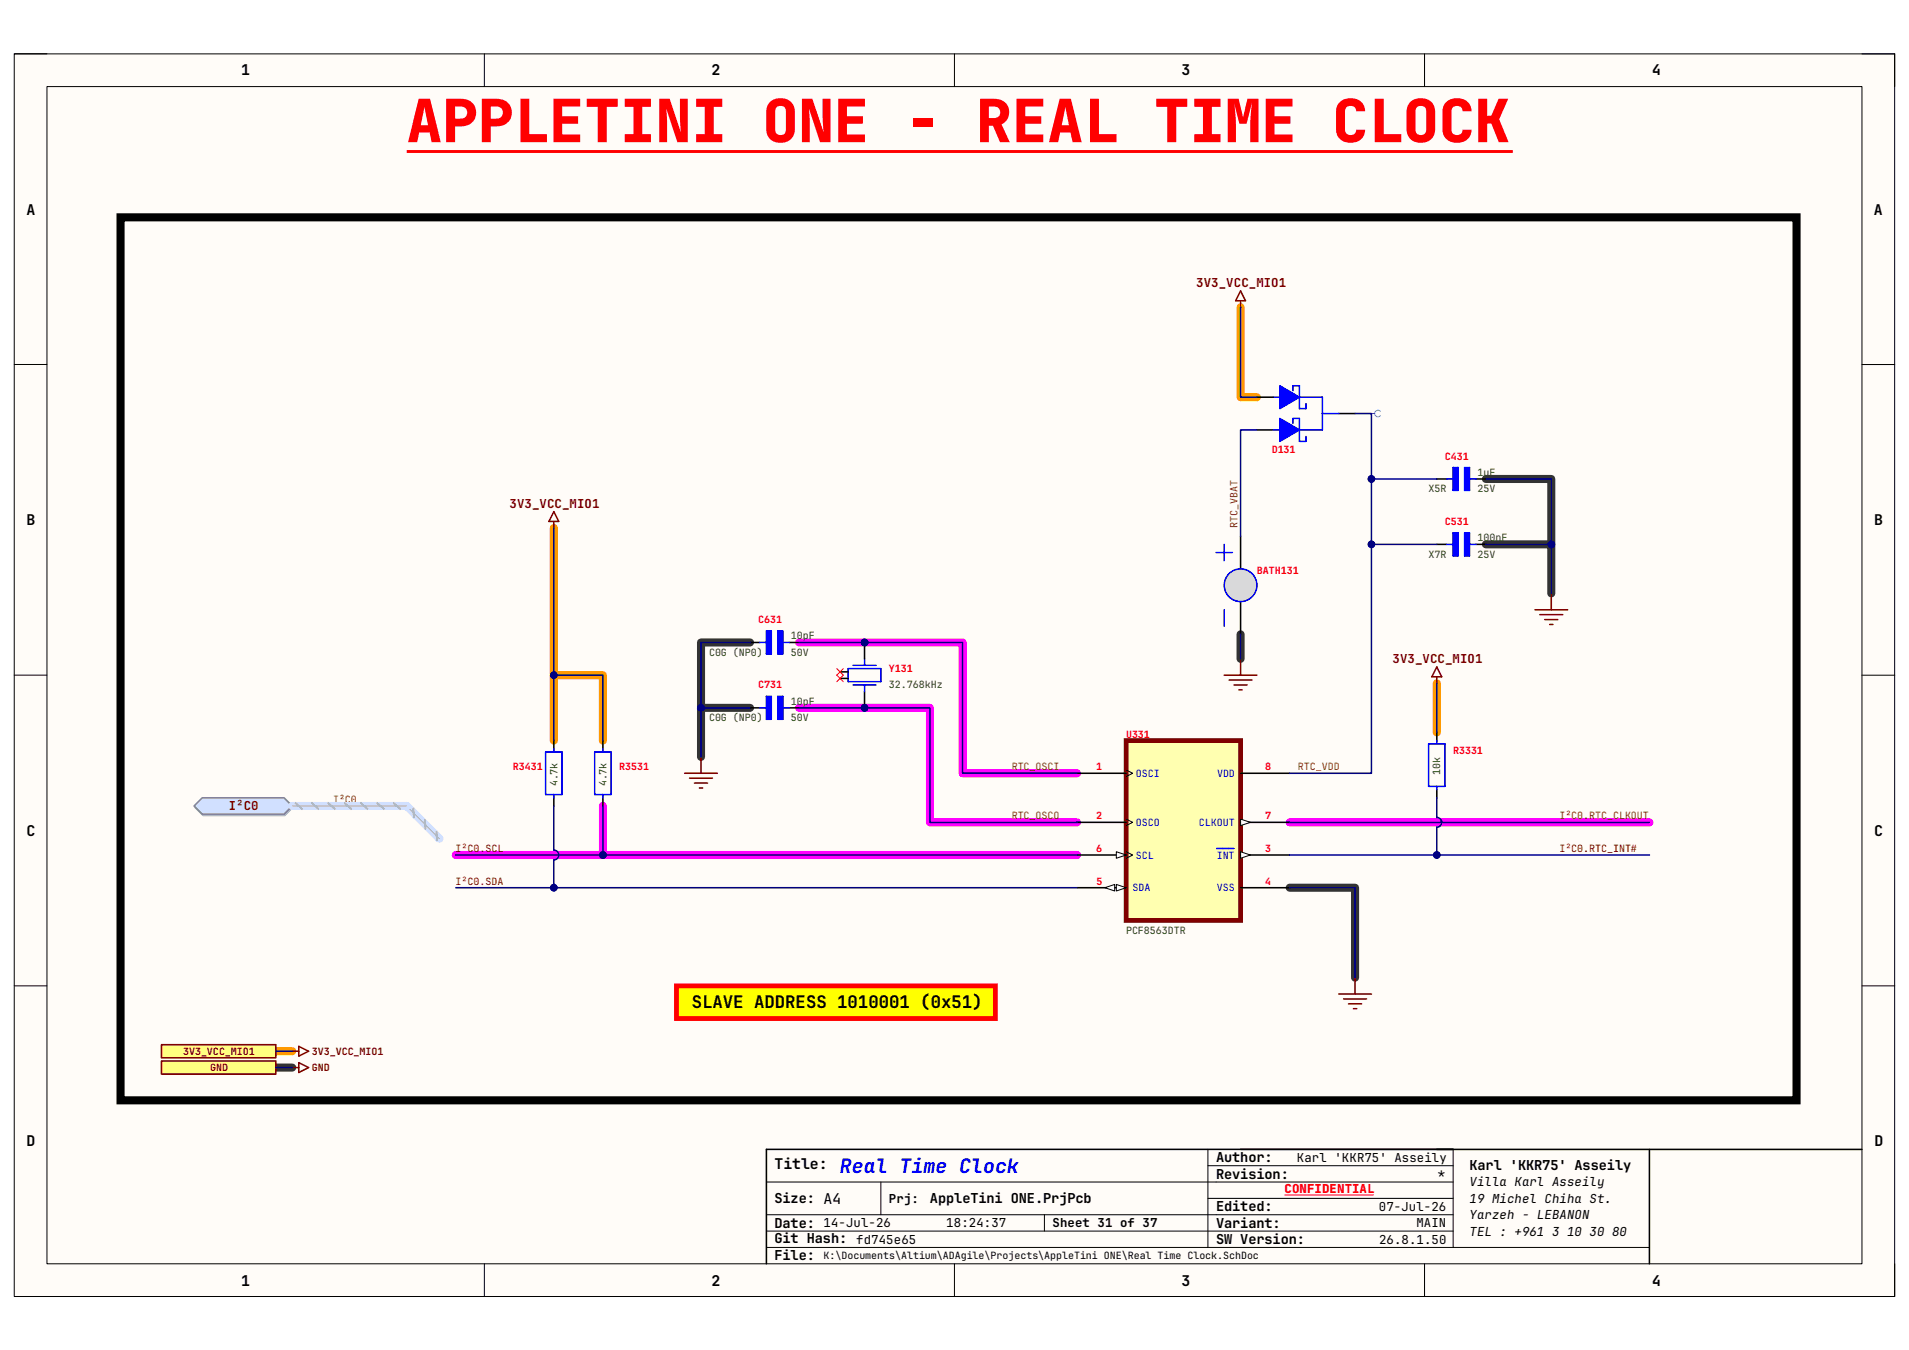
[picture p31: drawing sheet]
<svg xmlns="http://www.w3.org/2000/svg" width="420mm" height="297mm" viewBox="0 0 420 297" stroke-linecap="round" stroke-linejoin="round" font-family="sans-serif">
<defs><g id="words">
<text font-size="13.1" fill="#f00" x="89.5" y="31.3">APPLETINI ONE - REAL TIME CLOCK</text>
<text font-size="4.4" fill="#00f" x="184.8" y="258">Real Time Clock</text>
<text font-size="3.8" x="152.2" y="221.9">SLAVE ADDRESS 1010001 (0x51)</text>
<g font-size="3.3">
<text x="53" y="16.6">1</text>
<text x="156.5" y="16.6">2</text>
<text x="260" y="16.6">3</text>
<text x="363.5" y="16.6">4</text>
<text x="5.8" y="47.2">A</text>
<text x="412.3" y="47.2">A</text>
<text x="5.8" y="115.5">B</text>
<text x="412.3" y="115.5">B</text>
<text x="5.8" y="183.9">C</text>
<text x="412.3" y="183.9">C</text>
<text x="5.8" y="252.2">D</text>
<text x="170.4" y="257.3">Title:</text>
<text x="412.4" y="252.2">D</text>
<text x="53" y="282.8">1</text>
<text x="156.5" y="282.8">2</text>
<text x="260" y="282.8">3</text>
<text x="363.5" y="282.8">4</text>
</g>
<g font-size="3">
<text x="267.5" y="255.7">Author:</text>
<text x="323.3" y="257.3">Karl 'KKR75' Asseily</text>
<text x="267.5" y="259.3">Revision:</text>
<text x="170.4" y="264.7">Size: A4</text>
<text x="204.6" y="264.7">AppleTini ONE.PrjPcb</text>
<text x="267.5" y="266.5">Edited:</text>
<text x="170.4" y="270.1">Date: 14-Jul-26</text>
<text x="170.4" y="273.6">Git Hash:</text>
<text x="267.5" y="273.7">SW Version:</text>
<text x="267.5" y="270.1">Variant:</text>
<text x="170.4" y="277.2">File:</text>
</g>
<g font-size="2.7" fill="#800000">
<text x="263.2" y="63.2">3V3_VCC_MIO1</text>
<text x="112.1" y="111.8">3V3_VCC_MIO1</text>
<text x="306.4" y="145.9">3V3_VCC_MIO1</text>
<text x="50.3" y="178.3">I²C0</text>
</g>
<g font-size="2.7">
<text x="285.3" y="255.7">Karl 'KKR75' Asseily</text>
<text x="316.4" y="259.2">*</text>
<text x="323.3" y="261">Villa Karl Asseily</text>
<text x="195.6" y="264.6">Prj:</text>
<text x="303.4" y="266.4">07-Jul-26</text>
<text x="323.3" y="264.6">19 Michel Chiha St.</text>
<text x="323.3" y="268.2">Yarzeh - LEBANON</text>
<text x="188.4" y="273.6">fd745e65</text>
<text x="208.2" y="270">18:24:37</text>
<text x="231.6" y="270">Sheet 31 of 37</text>
<text x="303.4" y="273.6">26.8.1.50</text>
<text x="311.6" y="270">MAIN</text>
<text x="323.3" y="271.8">TEL : +961 3 10 30 80</text>
</g>
<text font-size="2.7" fill="#f00" x="282.6" y="262.5">CONFIDENTIAL</text>
<g font-size="2.2" fill="#f00">
<text x="279.8" y="99.7">D131</text>
<text x="317.9" y="101.1">C431</text>
<text x="317.9" y="115.5">C531</text>
<text x="276.5" y="126.3">BATH131</text>
<text x="166.8" y="137.1">C631</text>
<text x="195.6" y="147.9">Y131</text>
<text x="166.8" y="151.5">C731</text>
<text x="247.7" y="162.3">U331</text>
<text x="319.7" y="165.9">R3331</text>
<text x="112.9" y="169.5">R3431</text>
<text x="136.2" y="169.5">R3531</text>
<text x="241.2" y="169.5">1</text>
<text x="278.3" y="169.5">8</text>
<text x="241.2" y="180.3">2</text>
<text x="278.3" y="180.3">7</text>
<text x="241.2" y="187.5">6</text>
<text x="278.3" y="187.5">3</text>
<text x="241.2" y="194.6">5</text>
<text x="278.3" y="194.6">4</text>
</g>
<g font-size="2.2" fill="#274e13">
<text x="325.1" y="104.7">1µF</text>
<text x="314.3" y="108.3">X5R</text>
<text x="325.1" y="108.3">25V</text>
<text x="325.1" y="119.1">100nF</text>
<text x="314.3" y="122.7">X7R</text>
<text x="325.1" y="122.7">25V</text>
<text x="174" y="140.7">10pF</text>
<text x="156" y="144.3">C0G (NP0)</text>
<text x="174" y="144.3">50V</text>
<text x="174" y="155.1">10pF</text>
<text x="195.6" y="151.5">32.768kHz</text>
<text x="156" y="158.7">C0G (NP0)</text>
<text x="174" y="158.7">50V</text>
<text x="122.6" y="173" transform="rotate(-90 122.6 173)">4.7k</text>
<text x="133.4" y="173" transform="rotate(-90 133.4 173)">4.7k</text>
<text x="316.9" y="170.5" transform="rotate(-90 316.9 170.5)">10k</text>
<text x="247.7" y="205.4">PCF8563DTR</text>
</g>
<g font-size="2.2" fill="#783f04">
<text x="272.3" y="116.2" transform="rotate(-90 272.3 116.2)">RTC_VBAT</text>
<text x="222.6" y="169.5">RTC_OSCI</text>
<text x="285.5" y="169.5">RTC_VDD</text>
<text x="73.3" y="176.7">I²C0</text>
<text x="222.6" y="180.3">RTC_OSCO</text>
<text x="343.1" y="180.3">I²C0.RTC_CLKOUT</text>
</g>
<g font-size="2.2" fill="#00f">
<text x="249.9" y="170.9">OSCI</text>
<text x="267.8" y="170.9">VDD</text>
<text x="249.9" y="181.7">OSCO</text>
<text x="263.8" y="181.7">CLKOUT</text>
<text x="249.9" y="188.9">SCL</text>
<text x="267.7" y="188.9">INT</text>
<text x="249.2" y="196.1">SDA</text>
<text x="267.7" y="196.1">VSS</text>
</g>
<g font-size="2.2" fill="#800000">
<text x="100.2" y="187.5">I²C0.SCL</text>
<text x="343.1" y="187.5">I²C0.RTC_INT#</text>
<text x="100.2" y="194.6">I²C0.SDA</text>
<text x="40.3" y="232.1">3V3_VCC_MIO1</text>
<text x="68.6" y="232.1">3V3_VCC_MIO1</text>
<text x="46.2" y="235.7">GND</text>
<text x="68.6" y="235.7">GND</text>
</g>
<text font-size="2.2" x="181.2" y="277">K:\Documents\Altium\ADAgile\Projects\AppleTini ONE\Real Time Clock.SchDoc</text>
</g></defs>
<path d="M3.1 11.9h413.7v273.3h-413.7z" fill-rule="evenodd" fill="#fffcf8"/>
<path d="M3.1 11.9h413.7v273.3h-413.7z" fill="none" stroke="#000" stroke-width=".22"/>
<path d="M10.3 19h399.3v259h-399.3z" fill-rule="evenodd" fill="#fffcf8"/>
<g fill="none" stroke="#000" stroke-width=".22">
<path d="M3.1 11.8h7.2M10.3 19h399.3v259h-399.3zM106.6 11.8v7.2M210 11.8v7.2M313.4 11.8v7.2M409.6 11.9h7.2v7.1M3.1 80.2h7.2M409.6 80.2h7.2M3.1 148.5h7.2M409.6 148.5h7.2M3.1 216.9h7.2M409.6 216.9h7.2"/>
<path d="M265.7 256.5h54M265.7 252.9v21.5M319.7 252.9v21.5M106.6 278v7.2M168.6 260.1h151.1M168.6 270.8h151.1M168.6 267.3h151.1M168.6 274.4h194.3M193.8 260.1v7.2M210 278v7.2M229.8 267.3v3.5M265.7 263.7h54"/>
<path d="M313.4 278v7.2M416.8 278v7.2"/>
</g>
<path d="M326.9 119.8h14.4v10.8M326.9 105.4h14.4v14.4M272.9 139.6v5.3M154.2 155.7h10.8M165 141.3h-10.8v25.2M283.7 195.3h14.4v19.8M60.7 234.9h3.6" fill="none" stroke="#333" stroke-width="1.8"/>
<path d="M175.8 141.4h36v28.7h25.2M175.8 155.7h28.8v25.2h32.4M132.6 177.3v10.8M100.3 188.1h136.7M283.7 180.9h79.2" fill="none" stroke="#f0f" stroke-width="1.8"/>
<path d="M272.9 67.6v19.8h3.6M121.8 116.2v32.3h10.8v14.4M121.8 148.5v14.4M316.1 150.3v10.8M60.7 231.3h3.6" fill="none" stroke="#f90" stroke-width="1.8"/>
<path d="M316.1 252.9h93.5M319.7 252.9h-151.1v25.1M362.9 252.9v25.1" fill="none" stroke="#000" stroke-width=".34"/>
<path d="M282.6 262.9h19.6" fill="none" stroke="#f00" stroke-width=".22"/>
<circle cx="190.2" cy="141.3" r=".72" fill="#000080"/>
<circle cx="190.2" cy="141.3" r=".72" fill="none" stroke="#000080" stroke-width=".22"/>
<circle cx="190.2" cy="155.7" r=".72" fill="#000080"/>
<circle cx="190.2" cy="155.7" r=".72" fill="none" stroke="#000080" stroke-width=".22"/>
<path d="M187.7 146.4h5M187.7 150.7h5M190.2 144.9v1.5" fill="none" stroke="#00f" stroke-width=".34"/>
<path d="M190.2 141.4v3.5" fill="none" stroke="#000" stroke-width=".34"/>
<circle cx="190.2" cy="141.3" r=".72" fill="#000080"/>
<circle cx="190.2" cy="141.3" r=".72" fill="none" stroke="#000080" stroke-width=".22"/>
<path d="M186.6 147.1h7.2v2.9h-7.2z" fill="none" stroke="#00f" stroke-width=".34"/>
<path d="M190.2 152.1v3.6" fill="none" stroke="#000" stroke-width=".34"/>
<circle cx="190.2" cy="155.7" r=".72" fill="#000080"/>
<circle cx="190.2" cy="155.7" r=".72" fill="none" stroke="#000080" stroke-width=".22"/>
<path d="M190.2 150.7v1.4" fill="none" stroke="#00f" stroke-width=".34"/>
<path d="M184.8 147.8h1.8M184.8 149.3h1.8" fill="none" stroke="#000" stroke-width=".34"/>
<path d="M247.8 162.9h25.1v39.6h-25.1z" fill-rule="evenodd" fill="#ffffb0"/>
<path d="M247.8 162.9h25.1v39.6h-25.1z" fill="none" stroke="#800000" stroke-width="1.1"/>
<path d="M237 170.1h10.8M237 180.9h10.8M272.9 188.1h10.8" fill="none" stroke="#000" stroke-width=".34"/>
<path d="M247.8 169.4l1.4 .7-1.4 .7M247.8 180.2l1.4 .7-1.4 .7" fill="none" stroke="#000" stroke-width=".22"/>
<path d="M272.9 187.4l2.2 .7-2.2 .7z" fill="#f8fcff"/>
<path d="M272.9 187.4l2.2 .7-2.2 .7z" fill="none" stroke="#000" stroke-width=".22"/>
<path d="M267.7 186.7h3.8" fill="none" stroke="#00f" stroke-width=".34"/>
<path d="M237 195.3h10.8M272.9 195.3h10.8" fill="none" stroke="#000" stroke-width=".34"/>
<path d="M245.6 194.6l2.2 .7-2.2 .7z" fill="#f8fcff"/>
<path d="M245.6 194.6l2.2 .7-2.2 .7z" fill="none" stroke="#000" stroke-width=".22"/>
<path d="M243.1 195.3l2.1-.7v1.4z" fill="#f8fcff"/>
<path d="M243.1 195.3l2.1-.7v1.4z" fill="none" stroke="#000" stroke-width=".22"/>
<path d="M237 188.1h10.8" fill="none" stroke="#000" stroke-width=".34"/>
<path d="M245.6 187.4l2.2 .7-2.2 .7z" fill="#f8fcff"/>
<path d="M245.6 187.4l2.2 .7-2.2 .7zM247.8 187.4l1.4 .7-1.4 .7" fill="none" stroke="#000" stroke-width=".22"/>
<path d="M272.9 180.9h10.8" fill="none" stroke="#000" stroke-width=".34"/>
<path d="M272.9 180.2l2.2 .7-2.2 .7z" fill="#f8fcff"/>
<path d="M272.9 180.2l2.2 .7-2.2 .7z" fill="none" stroke="#000" stroke-width=".22"/>
<path d="M121.8 162.9v1.8M121.8 175.5v1.8M132.6 162.9v1.8M132.6 175.5v1.8M272.9 170.1h10.8" fill="none" stroke="#000" stroke-width=".34"/>
<path d="M89.5 33.3h243.3" fill="none" stroke="#f00" stroke-width=".64" stroke-linecap="butt"/>
<path d="M26.5 47.8h368.7v194.3h-368.7z" fill="none" stroke="#000" stroke-width="1.8"/>
<path d="M184.1 147.1l1.4 1.4-1.4 1.5M185.5 147.1l-1.4 1.4 1.4 1.5" fill="none" stroke="#f00" stroke-width=".22"/>
<g fill="none" stroke="#800000" stroke-width=".34">
<path d="M272.9 64l1.1 2.2h-2.1zM272.9 66.2v1.4M121.8 112.6l1.1 2.1h-2.1zM121.8 114.7v1.5M337.7 134.2h7.2M338.8 135.2h5M339.9 136.3h2.8M340.9 137.4h.8M341.3 130.6v3.6M294.5 218.7h7.2M295.6 219.8h5M298.1 215.1v3.6"/>
<path d="M296.7 220.9h2.9M297.8 221.9h.7"/>
</g>
<path d="M120 165.4h3.6v9.4h-3.6zM121.8 164.7v.7M121.8 174.8v.7M130.8 165.4h3.6v9.4h-3.6zM132.6 164.7v.7M132.6 174.8v.7" fill="none" stroke="#00f" stroke-width=".34"/>
<path d="M42.9 177.7l1.8-1.8h18l1.8 1.8-1.8 1.8h-18z" fill-rule="evenodd" fill="#bac0ca"/>
<path d="M42.9 177.7l1.8-1.8h18l1.8 1.8-1.8 1.8h-18z" fill="none" stroke="#a6acb6" stroke-width=".22"/>
<path d="M42.7 177.3l1.8-1.8h18l1.8 1.8-1.8 1.8h-18z" fill-rule="evenodd" fill="#d5e4ff"/>
<path d="M42.7 177.3l1.8-1.8h18l1.8 1.8-1.8 1.8h-18z" fill="none" stroke="#71809b" stroke-width=".34"/>
<path d="M165 141.3h2.2M173.7 141.4h2.1" fill="none" stroke="#000" stroke-width=".34"/>
<path d="M167.2 141.3h1.4M172.2 141.4h1.5" fill="none" stroke="#00f" stroke-width=".34"/>
<path d="M168.6 138.8h1.1v5.1h-1.1z" fill-rule="evenodd" fill="#00f"/>
<path d="M168.6 138.8h1.1v5.1h-1.1z" fill="none" stroke="#00f" stroke-width=".22"/>
<path d="M168.6 138.8h1.1v5.1h-1.1z" fill="none" stroke="#00f" stroke-width=".34"/>
<path d="M171.1 138.8h1.1v5.1h-1.1z" fill-rule="evenodd" fill="#00f"/>
<path d="M171.1 138.8h1.1v5.1h-1.1z" fill="none" stroke="#00f" stroke-width=".22"/>
<path d="M171.1 138.8h1.1v5.1h-1.1zM167.2 155.7h1.4M172.2 155.7h1.5" fill="none" stroke="#00f" stroke-width=".34"/>
<path d="M165 155.7h2.2M173.7 155.7h2.1" fill="none" stroke="#000" stroke-width=".34"/>
<path d="M168.6 153.2h1.1v5.1h-1.1z" fill-rule="evenodd" fill="#00f"/>
<path d="M168.6 153.2h1.1v5.1h-1.1z" fill="none" stroke="#00f" stroke-width=".22"/>
<path d="M168.6 153.2h1.1v5.1h-1.1z" fill="none" stroke="#00f" stroke-width=".34"/>
<path d="M171.1 153.2h1.1v5.1h-1.1z" fill-rule="evenodd" fill="#00f"/>
<path d="M171.1 153.2h1.1v5.1h-1.1z" fill="none" stroke="#00f" stroke-width=".22"/>
<path d="M318.3 119.8h1.4M323.3 119.8h1.4M171.1 153.2h1.1v5.1h-1.1z" fill="none" stroke="#00f" stroke-width=".34"/>
<path d="M150.6 170.1h7.2M151.7 171.2h5M152.8 172.3h2.9M153.9 173.4h.7M154.2 166.5v3.6" fill="none" stroke="#800000" stroke-width=".34"/>
<path d="M316.1 119.8h2.2M324.7 119.8h2.2" fill="none" stroke="#000" stroke-width=".34"/>
<path d="M319.7 117.2h1.1v5.1h-1.1z" fill-rule="evenodd" fill="#00f"/>
<path d="M319.7 117.2h1.1v5.1h-1.1z" fill="none" stroke="#00f" stroke-width=".22"/>
<path d="M319.7 117.2h1.1v5.1h-1.1z" fill="none" stroke="#00f" stroke-width=".34"/>
<path d="M322.2 117.2h1.1v5.1h-1.1z" fill-rule="evenodd" fill="#00f"/>
<path d="M322.2 117.2h1.1v5.1h-1.1z" fill="none" stroke="#00f" stroke-width=".22"/>
<path d="M318.3 105.4h1.4M322.2 117.2h1.1v5.1h-1.1zM323.3 105.4h1.4" fill="none" stroke="#00f" stroke-width=".34"/>
<path d="M316.1 105.4h2.2M324.7 105.4h2.2" fill="none" stroke="#000" stroke-width=".34"/>
<path d="M319.7 102.9h1.1v5h-1.1z" fill-rule="evenodd" fill="#00f"/>
<path d="M319.7 102.9h1.1v5h-1.1z" fill="none" stroke="#00f" stroke-width=".22"/>
<path d="M319.7 102.9h1.1v5h-1.1z" fill="none" stroke="#00f" stroke-width=".34"/>
<path d="M322.2 102.9h1.1v5h-1.1z" fill-rule="evenodd" fill="#00f"/>
<path d="M322.2 102.9h1.1v5h-1.1z" fill="none" stroke="#00f" stroke-width=".22"/>
<path d="M322.2 102.9h1.1v5h-1.1z" fill="none" stroke="#00f" stroke-width=".34"/>
<path d="M148.8 216.9h70.2v7.2h-70.2z" fill-rule="evenodd" fill="#ff0"/>
<path d="M148.8 216.9h70.2v7.2h-70.2z" fill="none" stroke="#f00" stroke-width="1.1"/>
<path d="M316.1 161.1v1.8M316.1 173.7v1.8" fill="none" stroke="#000" stroke-width=".34"/>
<path d="M314.3 163.7h3.6v9.3h-3.6zM316.1 162.9v.8M316.1 173v.7" fill="none" stroke="#00f" stroke-width=".34"/>
<path d="M281.6 84.9l4.3 2.5-4.3 2.5z" fill-rule="evenodd" fill="#00f"/>
<path d="M280.1 87.4h1.5M281.6 84.9l4.3 2.5-4.3 2.5zM285.9 94.6h5M285.9 92.1v5h1.4" fill="none" stroke="#00f" stroke-width=".34"/>
<path d="M276.5 94.6h3.6M276.5 87.4h3.6M294.5 91h3.6" fill="none" stroke="#000" stroke-width=".34"/>
<path d="M281.6 92.1l4.3 2.5-4.3 2.5z" fill-rule="evenodd" fill="#00f"/>
<path d="M280.1 94.6h1.5M281.6 92.1l4.3 2.5-4.3 2.5zM284.4 85.9v-1h1.5v5h1.4v-1.1M285.9 92.1h-1.5v1M285.9 87.4h5v7.2M287.3 96v1.1M290.9 91h3.6M269.3 119.8v3.6M267.5 121.6h3.6M269.3 134.2v3.6" fill="none" stroke="#00f" stroke-width=".34"/>
<path d="M272.9 118v7.2M272.9 132.4v7.2" fill="none" stroke="#000" stroke-width=".34"/>
<circle cx="272.9" cy="128.8" r="3.6" fill="#d9d9d9"/>
<circle cx="272.9" cy="128.8" r="3.6" fill="none" stroke="#00f" stroke-width=".34"/>
<path d="M269.3 148.5h7.2M270.4 149.6h5.1M271.5 150.7h2.9M272.6 151.8h.7M272.9 144.9v3.6M316.1 146.7l1.1 2.2h-2.2zM316.1 148.9v1.4" fill="none" stroke="#800000" stroke-width=".34"/>
<path d="M301.7 91h.7M303.7 90.5a.72 .72 0 0 0-1 0 .72 .72 0 0 0 0 1 .72 .72 0 0 0 1-.1" fill="none" stroke="#00bfff" stroke-width=".22"/>
<path d="M35.5 233.4h25.2v2.9h-25.2z" fill-rule="evenodd" fill="#ffff80"/>
<path d="M35.5 233.4h25.2v2.9h-25.2zM64.3 234.9h1.4M64.3 231.3h1.4M65.7 233.8l2.2 1.1-2.2 1.1zM65.7 230.2l2.2 1.1-2.2 1.1z" fill="none" stroke="#800000" stroke-width=".34"/>
<path d="M35.5 229.8h25.2v2.9h-25.2z" fill-rule="evenodd" fill="#ffff80"/>
<path d="M35.5 229.8h25.2v2.9h-25.2z" fill="none" stroke="#800000" stroke-width=".34"/>
<path d="M326.9 119.8h14.4v10.8" fill="none" stroke="#000080" stroke-width=".34"/>
<circle cx="341.3" cy="119.8" r=".72" fill="#000080"/>
<circle cx="341.3" cy="119.8" r=".72" fill="none" stroke="#000080" stroke-width=".22"/>
<path d="M100.3 188.1h136.7M283.7 195.3h14.4v19.8" fill="none" stroke="#000080" stroke-width=".34"/>
<circle cx="132.6" cy="188.1" r=".72" fill="#000080"/>
<circle cx="132.6" cy="188.1" r=".72" fill="none" stroke="#000080" stroke-width=".22"/>
<path d="M100.3 195.3h136.7" fill="none" stroke="#000080" stroke-width=".34"/>
<circle cx="121.8" cy="195.3" r=".72" fill="#000080"/>
<circle cx="121.8" cy="195.3" r=".72" fill="none" stroke="#000080" stroke-width=".22"/>
<path d="M121.8 116.2v32.3h10.8v14.4" fill="none" stroke="#000080" stroke-width=".34"/>
<circle cx="121.8" cy="148.5" r=".72" fill="#000080"/>
<circle cx="121.8" cy="148.5" r=".72" fill="none" stroke="#000080" stroke-width=".22"/>
<path d="M121.8 148.5v14.4" fill="none" stroke="#000080" stroke-width=".34"/>
<circle cx="121.8" cy="148.5" r=".72" fill="#000080"/>
<circle cx="121.8" cy="148.5" r=".72" fill="none" stroke="#000080" stroke-width=".22"/>
<path d="M121.8 177.3v9.7a1.08 1.08 0 0 1 1.1 1.1 1.08 1.08 0 0 1-1.1 1.1v6.1" fill="none" stroke="#000080" stroke-width=".34"/>
<circle cx="121.8" cy="195.3" r=".72" fill="#000080"/>
<circle cx="121.8" cy="195.3" r=".72" fill="none" stroke="#000080" stroke-width=".22"/>
<path d="M132.6 177.3v10.8" fill="none" stroke="#000080" stroke-width=".34"/>
<circle cx="132.6" cy="188.1" r=".72" fill="#000080"/>
<circle cx="132.6" cy="188.1" r=".72" fill="none" stroke="#000080" stroke-width=".22"/>
<path d="M175.8 141.4h36v28.7h25.2" fill="none" stroke="#000080" stroke-width=".34"/>
<circle cx="190.2" cy="141.3" r=".72" fill="#000080"/>
<circle cx="190.2" cy="141.3" r=".72" fill="none" stroke="#000080" stroke-width=".22"/>
<path d="M175.8 155.7h28.8v25.2h32.4" fill="none" stroke="#000080" stroke-width=".34"/>
<circle cx="190.2" cy="155.7" r=".72" fill="#000080"/>
<circle cx="190.2" cy="155.7" r=".72" fill="none" stroke="#000080" stroke-width=".22"/>
<path d="M165 141.3h-10.8v25.2" fill="none" stroke="#000080" stroke-width=".34"/>
<circle cx="154.2" cy="155.7" r=".72" fill="#000080"/>
<circle cx="154.2" cy="155.7" r=".72" fill="none" stroke="#000080" stroke-width=".22"/>
<path d="M154.2 155.7h10.8" fill="none" stroke="#000080" stroke-width=".34"/>
<circle cx="154.2" cy="155.7" r=".72" fill="#000080"/>
<circle cx="154.2" cy="155.7" r=".72" fill="none" stroke="#000080" stroke-width=".22"/>
<path d="M326.9 105.4h14.4v14.4" fill="none" stroke="#000080" stroke-width=".34"/>
<circle cx="341.3" cy="119.8" r=".72" fill="#000080"/>
<circle cx="341.3" cy="119.8" r=".72" fill="none" stroke="#000080" stroke-width=".22"/>
<path d="M301.7 105.4v64.7h-18M272.9 139.6v5.3M316.1 150.3v10.8M283.7 180.9h79.2" fill="none" stroke="#000080" stroke-width=".34"/>
<circle cx="301.7" cy="119.8" r=".72" fill="#000080"/>
<circle cx="301.7" cy="119.8" r=".72" fill="none" stroke="#000080" stroke-width=".22"/>
<circle cx="301.7" cy="105.4" r=".72" fill="#000080"/>
<circle cx="301.7" cy="105.4" r=".72" fill="none" stroke="#000080" stroke-width=".22"/>
<path d="M301.7 119.8h14.4" fill="none" stroke="#000080" stroke-width=".34"/>
<circle cx="301.7" cy="119.8" r=".72" fill="#000080"/>
<circle cx="301.7" cy="119.8" r=".72" fill="none" stroke="#000080" stroke-width=".22"/>
<path d="M283.7 188.1h32.4" fill="none" stroke="#000080" stroke-width=".34"/>
<circle cx="316.1" cy="188.1" r=".72" fill="#000080"/>
<circle cx="316.1" cy="188.1" r=".72" fill="none" stroke="#000080" stroke-width=".22"/>
<path d="M316.1 175.5v4.3a1.08 1.08 0 0 1 1.1 1.1 1.08 1.08 0 0 1-1.1 1.1v6.1h46.8" fill="none" stroke="#000080" stroke-width=".34"/>
<circle cx="316.1" cy="188.1" r=".72" fill="#000080"/>
<circle cx="316.1" cy="188.1" r=".72" fill="none" stroke="#000080" stroke-width=".22"/>
<path d="M298.1 91h3.6v14.4h14.4M60.7 234.9h3.6M60.7 231.3h3.6" fill="none" stroke="#000080" stroke-width=".34"/>
<circle cx="301.7" cy="105.4" r=".72" fill="#000080"/>
<circle cx="301.7" cy="105.4" r=".72" fill="none" stroke="#000080" stroke-width=".22"/>
<path d="M64.3 177.3h25.2l7.2 7.2" fill="none" stroke="#cbdaff" stroke-width="1.8"/>
<path d="M65 176.7l1.5 1.2M68.6 176.7l1.5 1.2M72.2 176.7l1.4 1.2M75.8 176.7l1.4 1.2M79.4 176.7l1.4 1.2M83 176.7l1.4 1.2M86.6 176.7l1.4 1.2M90.9 177.9l.2 1.9M93.5 180.4l.1 1.9M96 183l.1 1.9" fill="none" stroke="#adbce7" stroke-width=".55"/>
<path d="M64.3 177.3h25.2l7.2 7.2" fill="none" stroke="#adbce7" stroke-width=".34"/>
<path d="M272.9 67.6v19.8h3.6M276.5 94.6h-3.6v23.4" fill="none" stroke="#000080" stroke-width=".34"/>
<use href="#words"/>
</svg>
